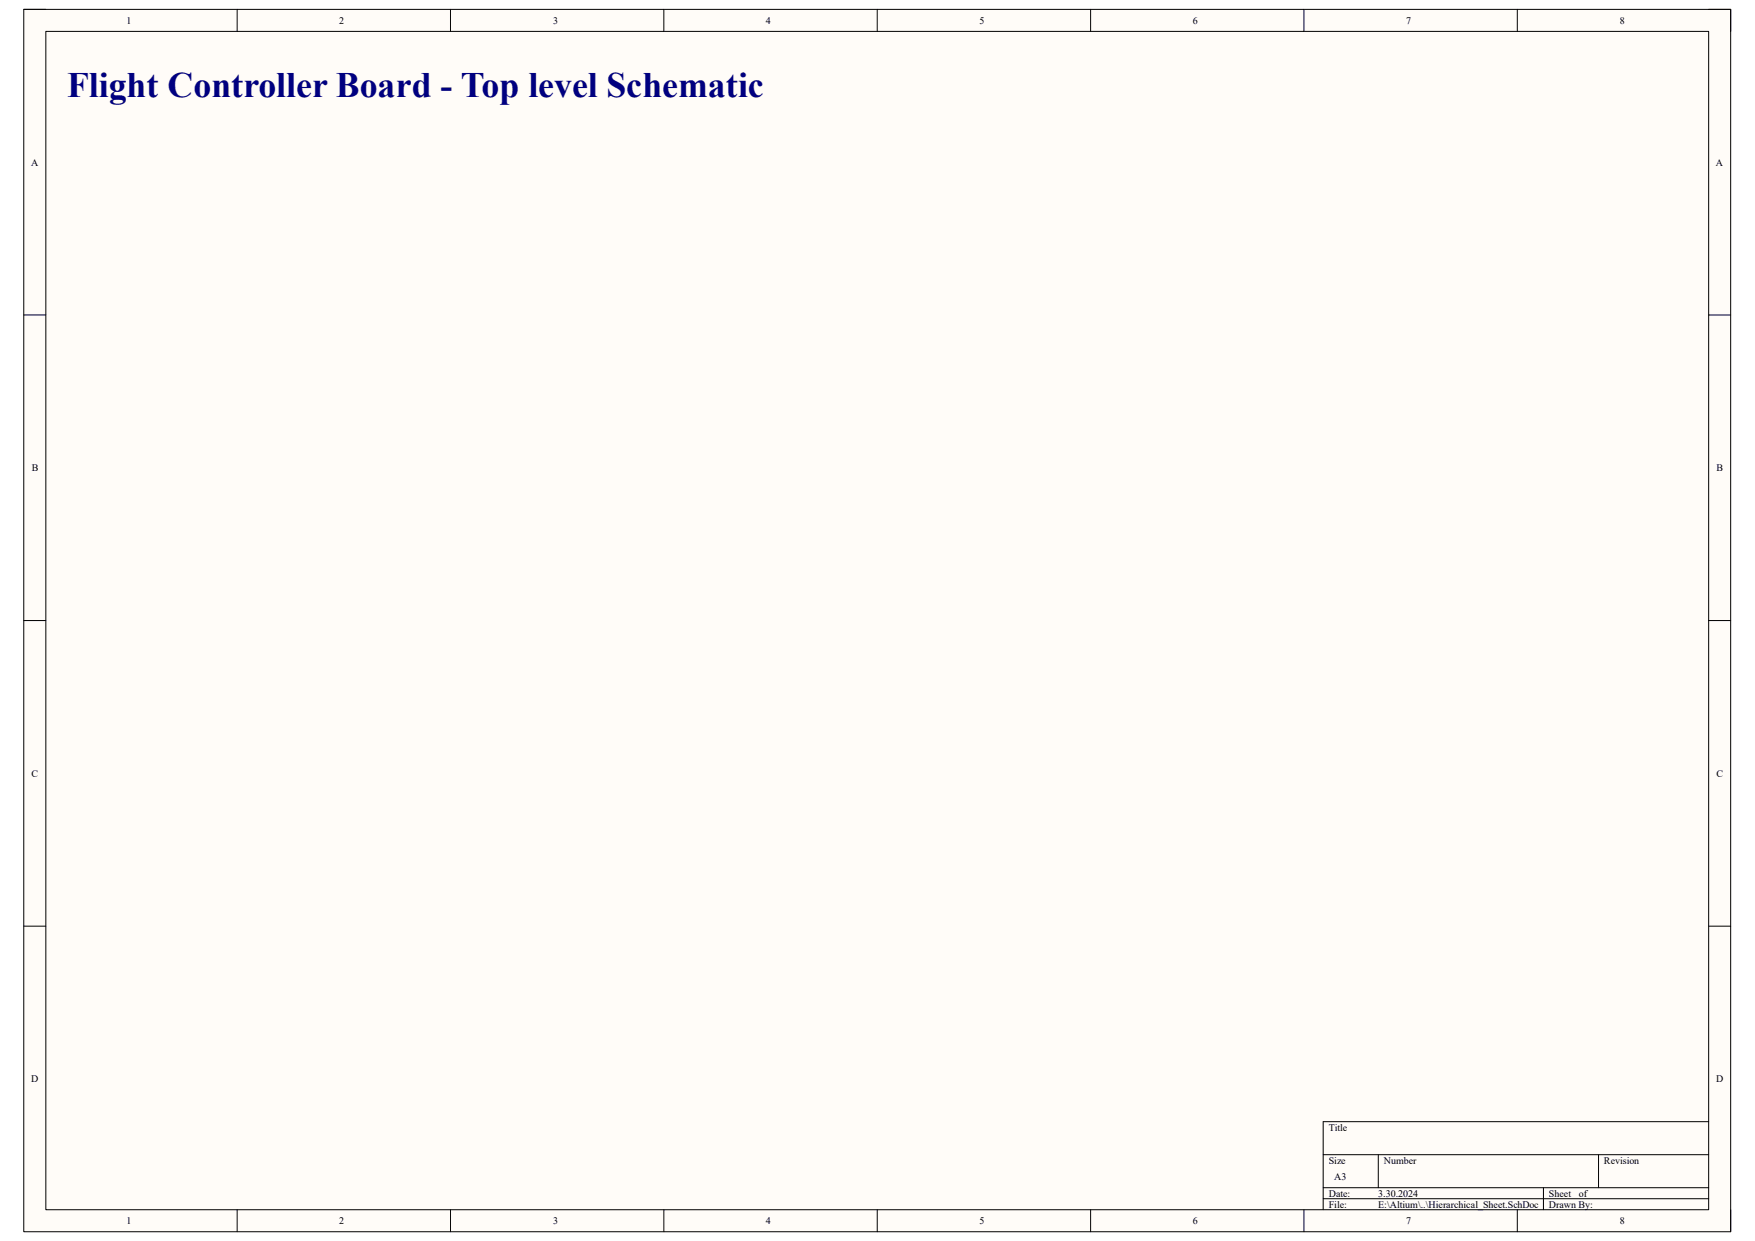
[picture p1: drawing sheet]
<svg xmlns="http://www.w3.org/2000/svg" width="297mm" height="210mm" viewBox="0 0 297 210" stroke-linecap="round" stroke-linejoin="round" font-family="sans-serif">
<defs><g id="words">
<text font-size="6.1" fill="#000080" x="11.3" y="16.4">Flight Controller Board - Top level Schematic</text>
<g font-size="1.7">
<text x="21.4" y="4">1</text>
<text x="57.4" y="4">2</text>
<text x="93.6" y="4">3</text>
<text x="129.6" y="4">4</text>
<text x="165.8" y="4">5</text>
<text x="201.8" y="4">6</text>
<text x="238" y="4">7</text>
<text x="274.1" y="4">8</text>
<text x="5.3" y="28">A</text>
<text x="290.4" y="28">A</text>
<text x="5.4" y="79.8">B</text>
<text x="290.5" y="79.8">B</text>
<text x="5.3" y="131.4">C</text>
<text x="290.5" y="131.4">C</text>
<text x="5.3" y="183.2">D</text>
<text x="290.4" y="183.2">D</text>
<text x="224.9" y="191.3">Title</text>
<text x="224.9" y="196.9">Size</text>
<text x="234.2" y="196.9">Number</text>
<text x="271.4" y="196.9">Revision</text>
<text x="224.9" y="202.5">Date:</text>
<text x="225.8" y="199.7">A3</text>
<text x="233.3" y="202.5">3.30.2024</text>
<text x="262.1" y="202.5">Sheet</text>
<text x="267.2" y="202.5">of</text>
<text x="21.4" y="207.2">1</text>
<text x="57.4" y="207.2">2</text>
<text x="93.6" y="207.2">3</text>
<text x="129.6" y="207.2">4</text>
<text x="165.8" y="207.2">5</text>
<text x="201.8" y="207.2">6</text>
<text x="224.9" y="204.4">File:</text>
<text x="233.3" y="204.4">E:\Altium\..\Hierarchical_Sheet.SchDoc</text>
<text x="238" y="207.2">7</text>
<text x="262.1" y="204.4">Drawn By:</text>
<text x="274.1" y="207.2">8</text>
</g>
</g></defs>
<path d="M4 1.6h288.9v206.8h-288.9z" fill-rule="evenodd" fill="#fffcf8"/>
<path d="M4 1.6h288.9v206.8h-288.9z" fill="none" stroke="#000" stroke-width=".17"/>
<path d="M7.8 5.3h281.4v199.4h-281.4z" fill-rule="evenodd" fill="#fffcf8"/>
<g fill="none" stroke="#000" stroke-width=".17">
<path d="M4 1.6h3.7M7.8 5.3h281.4v199.4h-281.4zM40.1 1.6v3.7M76.2 1.6v3.7M112.3 1.6v3.7M148.5 1.6v3.7M184.6 1.6v3.7M220.7 1.6v3.7M256.8 1.6v3.7M289.2 1.6h3.7v3.7M4 53.3h3.7M289.2 53.3h3.7"/>
<path d="M4 105h3.8M289.2 105h3.7M4 156.7h3.8M289.2 156.7h3.7M223.9 195.4h65.3M233.3 195.4v5.6M270.5 195.4v5.6M289.2 189.8h-65.3v14.9M40.1 204.7v3.7M76.2 204.7v3.7M112.4 204.7v3.7M148.5 204.7v3.7"/>
<path d="M184.6 204.7v3.7M220.7 204.7v3.7M223.9 201h65.3M223.9 202.9h65.3M256.8 204.7v3.7M261.2 201v3.7M292.9 204.7v3.7"/>
</g>
<use href="#words"/>
</svg>
